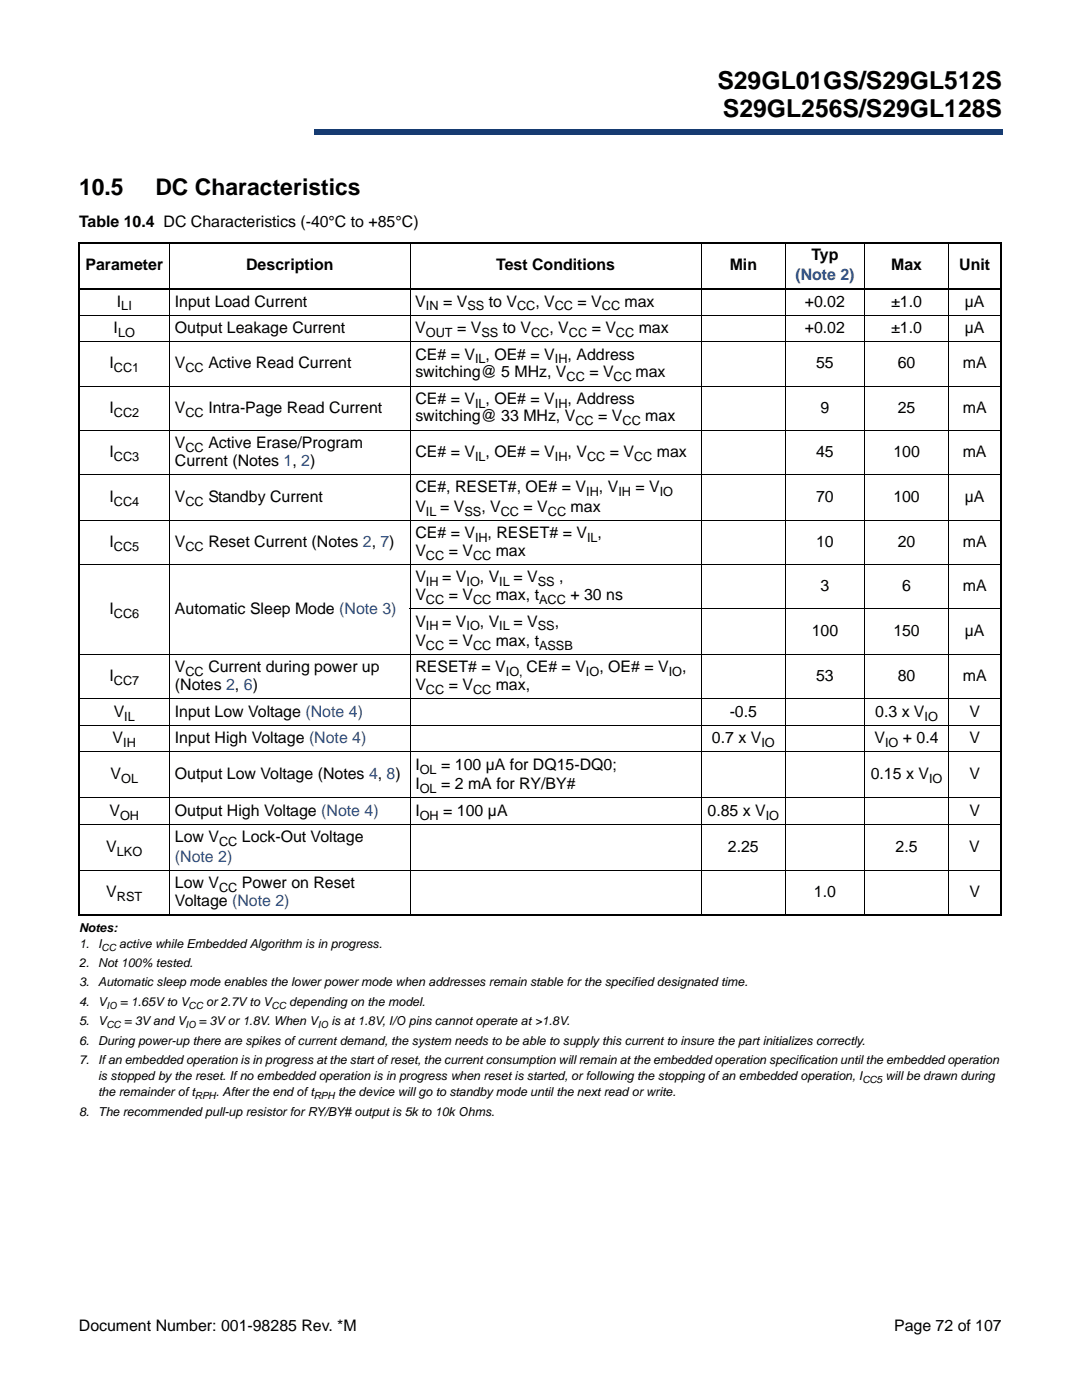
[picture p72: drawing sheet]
<svg xmlns="http://www.w3.org/2000/svg" width="216mm" height="279mm" viewBox="0 0 216 279" stroke-linecap="round" stroke-linejoin="round" font-family="sans-serif">
<defs><g id="words">
<g font-size="4.9">
<text x="143.2" y="17.7">S29GL01GS/S29GL512S</text>
<text x="144.3" y="23.3">S29GL256S/S29GL128S</text>
</g>
<g font-size="4.6">
<text x="15.8" y="38.8">10.5</text>
<text x="31" y="38.8">DC Characteristics</text>
</g>
<g font-size="3.2">
<text x="15.8" y="45.3">Table 10.4 DC Characteristics (-40°C to +85°C)</text>
<text x="17.1" y="53.9">Parameter</text>
<text x="49.1" y="53.9">Description</text>
<text x="99" y="53.9">Test Conditions</text>
<text x="145.6" y="53.9">Min</text>
<text x="161.9" y="52">Typ</text>
<text x="177.8" y="53.9">Max</text>
<text x="191.4" y="53.9">Unit</text>
<text x="23.3" y="61.2">I</text>
<text x="34.9" y="61.2">Input Load Current</text>
<text x="82.9" y="61.2">V</text>
<text x="88.4" y="61.2">= V</text>
<text x="97.5" y="61.2">to V</text>
<text x="106.8" y="61.2">, V</text>
<text x="115.3" y="61.2">= V</text>
<text x="124.6" y="61.2">max</text>
<text x="160.6" y="61.2">+0.02</text>
<text x="177.8" y="61.2">±1.0</text>
<text x="192.5" y="61.2">µA</text>
<text x="22.7" y="66.5">I</text>
<text x="34.9" y="66.5">Output Leakage Current</text>
<text x="82.9" y="66.5">V</text>
<text x="82.9" y="71.8">CE# = V , OE# = V</text>
<text x="91.2" y="66.5">= V</text>
<text x="100.3" y="66.5">to V</text>
<text x="109.6" y="66.5">, V</text>
<text x="113.3" y="71.8">, Address</text>
<text x="118.1" y="66.5">= V</text>
<text x="127.4" y="66.5">max</text>
<text x="160.6" y="66.5">+0.02</text>
<text x="177.8" y="66.5">±1.0</text>
<text x="192.5" y="66.5">µA</text>
<text x="21.8" y="73.5">I</text>
<text x="34.9" y="73.5">V</text>
<text x="41.6" y="73.5">Active Read Current</text>
<text x="82.9" y="75.3">switching@ 5 MHz, V</text>
<text x="117.6" y="75.3">= V</text>
<text x="126.8" y="75.3">max</text>
<text x="162.9" y="73.5">55</text>
<text x="179.1" y="73.5">60</text>
<text x="192.1" y="73.5">mA</text>
<text x="21.8" y="82.3">I</text>
<text x="34.9" y="82.3">V</text>
<text x="41.6" y="82.3">Intra-Page Read Current</text>
<text x="82.9" y="80.6">CE# = V , OE# = V</text>
<text x="113.3" y="80.6">, Address</text>
<text x="163.7" y="82.3">9</text>
<text x="179.1" y="82.3">25</text>
<text x="192.1" y="82.3">mA</text>
<text x="34.9" y="89.4">V</text>
<text x="41.6" y="89.4">Active Erase/Program</text>
<text x="82.9" y="84.1">switching@ 33 MHz, V</text>
<text x="119.4" y="84.1">= V</text>
<text x="128.8" y="84.1">max</text>
<text x="21.8" y="91.2">I</text>
<text x="34.9" y="92.9">Current (Notes 1, 2)</text>
<text x="82.9" y="91.2">CE# = V , OE# = V</text>
<text x="113.3" y="91.2">, V</text>
<text x="121.7" y="91.2">= V</text>
<text x="131.1" y="91.2">max</text>
<text x="162.9" y="91.2">45</text>
<text x="178.3" y="91.2">100</text>
<text x="192.1" y="91.2">mA</text>
<text x="21.8" y="100.2">I</text>
<text x="34.9" y="100.2">V</text>
<text x="41.6" y="100.2">Standby Current</text>
<text x="82.9" y="98.2">CE#, RESET#, OE# = V</text>
<text x="119.5" y="98.2">, V</text>
<text x="126.8" y="98.2">= V</text>
<text x="162.9" y="100.2">70</text>
<text x="178.3" y="100.2">100</text>
<text x="192.5" y="100.2">µA</text>
<text x="82.9" y="107.4">CE# = V</text>
<text x="82.9" y="102.1">V</text>
<text x="87.8" y="102.1">= V</text>
<text x="96.1" y="102.1">, V</text>
<text x="97.3" y="107.4">, RESET# = V ,</text>
<text x="104.5" y="102.1">= V</text>
<text x="113.9" y="102.1">max</text>
<text x="21.8" y="109.2">I</text>
<text x="34.9" y="109.2">V</text>
<text x="41.6" y="109.2">Reset Current (Notes 2, 7)</text>
<text x="82.9" y="110.9">V</text>
<text x="89.5" y="110.9">= V</text>
<text x="98.9" y="110.9">max</text>
<text x="162.9" y="109.2">10</text>
<text x="179.1" y="109.2">20</text>
<text x="192.1" y="109.2">mA</text>
<text x="82.9" y="119.7">V</text>
<text x="82.9" y="116.2">V</text>
<text x="88.2" y="116.2">= V</text>
<text x="89.5" y="119.7">= V</text>
<text x="95.8" y="116.2">, V</text>
<text x="98.9" y="119.7">max, t</text>
<text x="102.4" y="116.2">= V</text>
<text x="111.6" y="116.2">,</text>
<text x="113.8" y="119.7">+ 30 ns</text>
<text x="163.7" y="118">3</text>
<text x="180" y="118">6</text>
<text x="192.1" y="118">mA</text>
<text x="21.8" y="122.6">I</text>
<text x="34.9" y="122.6">Automatic Sleep Mode (Note 3)</text>
<text x="82.9" y="125">V</text>
<text x="88.2" y="125">= V</text>
<text x="95.8" y="125">, V</text>
<text x="102.4" y="125">= V</text>
<text x="110.7" y="125">,</text>
<text x="82.9" y="128.9">V</text>
<text x="89.5" y="128.9">= V</text>
<text x="98.9" y="128.9">max, t</text>
<text x="162" y="127">100</text>
<text x="178.3" y="127">150</text>
<text x="192.5" y="127">µA</text>
<text x="21.8" y="136">I</text>
<text x="34.9" y="134.2">V</text>
<text x="34.9" y="137.7">(Notes 2, 6)</text>
<text x="41.6" y="134.2">Current during power up</text>
<text x="82.9" y="134.2">RESET# = V</text>
<text x="82.9" y="137.7">V</text>
<text x="89.5" y="137.7">= V</text>
<text x="98.9" y="137.7">max,</text>
<text x="105" y="134.2">CE# = V</text>
<text x="119.6" y="134.2">, OE# = V</text>
<text x="136.1" y="134.2">,</text>
<text x="162.9" y="136">53</text>
<text x="179.1" y="136">80</text>
<text x="192.1" y="136">mA</text>
<text x="22.7" y="143">V</text>
<text x="34.9" y="143">Input Low Voltage (Note 4)</text>
<text x="145.6" y="143">-0.5</text>
<text x="174.6" y="143">0.3 x V</text>
<text x="193.4" y="143">V</text>
<text x="22.5" y="148.3">V</text>
<text x="34.9" y="148.3">Input High Voltage (Note 4)</text>
<text x="142" y="148.3">0.7 x V</text>
<text x="174.5" y="148.3">V</text>
<text x="180.2" y="148.3">+ 0.4</text>
<text x="193.4" y="148.3">V</text>
<text x="22.1" y="155.5">V</text>
<text x="34.9" y="155.5">Output Low Voltage (Notes 4, 8)</text>
<text x="82.9" y="153.6">I</text>
<text x="88" y="153.6">= 100 µA for DQ15-DQ0;</text>
<text x="173.7" y="155.5">0.15 x V</text>
<text x="193.4" y="155.5">V</text>
<text x="82.9" y="157.5">I</text>
<text x="88" y="157.5">= 2 mA for RY/BY#</text>
<text x="21.8" y="162.8">V</text>
<text x="34.9" y="162.8">Output High Voltage (Note 4)</text>
<text x="82.9" y="162.8">I</text>
<text x="88.4" y="162.8">= 100 µA</text>
<text x="141.2" y="162.8">0.85 x V</text>
<text x="193.4" y="162.8">V</text>
<text x="21.2" y="170">V</text>
<text x="34.9" y="168.1">Low V</text>
<text x="48.3" y="168.1">Lock-Out Voltage</text>
<text x="145.2" y="170">2.25</text>
<text x="178.7" y="170">2.5</text>
<text x="193.4" y="170">V</text>
<text x="21.2" y="179">V</text>
<text x="34.9" y="177.2">Low V</text>
<text x="48.3" y="177.2">Power on Reset</text>
<text x="162.4" y="179">1.0</text>
<text x="193.4" y="179">V</text>
<text x="34.9" y="180.8">Voltage (Note 2)</text>
<text x="15.7" y="265.6">Document Number: 001-98285 Rev. *M</text>
<text x="178.4" y="265.6">Page 72 of 107</text>
</g>
<g font-size="3.2" fill="#1f52a1">
<text x="158.7" y="55.9">(Note 2)</text>
<text x="34.9" y="171.9">(Note 2)</text>
</g>
<g font-size="2.5">
<text x="24.2" y="62">LI</text>
<text x="85" y="62">IN</text>
<text x="93.3" y="62">SS</text>
<text x="103.2" y="62">CC</text>
<text x="110.7" y="62">CC</text>
<text x="120.1" y="62">CC</text>
<text x="23.6" y="67.2">LO</text>
<text x="85" y="67.2">OUT</text>
<text x="96.1" y="67.2">SS</text>
<text x="106" y="67.2">CC</text>
<text x="113.5" y="67.2">CC</text>
<text x="122.9" y="67.2">CC</text>
<text x="22.7" y="74.3">CC1</text>
<text x="37" y="74.3">CC</text>
<text x="94.8" y="72.5">IL</text>
<text x="110.7" y="72.5">IH</text>
<text x="113.1" y="76.1">CC</text>
<text x="122.4" y="76.1">CC</text>
<text x="22.7" y="83.1">CC2</text>
<text x="37" y="83.1">CC</text>
<text x="94.8" y="81.4">IL</text>
<text x="110.7" y="81.4">IH</text>
<text x="114.8" y="84.9">CC</text>
<text x="124.2" y="84.9">CC</text>
<text x="22.7" y="91.9">CC3</text>
<text x="37" y="90.2">CC</text>
<text x="94.8" y="91.9">IL</text>
<text x="110.7" y="91.9">IH</text>
<text x="117.1" y="91.9">CC</text>
<text x="126.5" y="91.9">CC</text>
<text x="22.7" y="100.9">CC4</text>
<text x="37" y="100.9">CC</text>
<text x="117" y="99">IH</text>
<text x="123.4" y="99">IH</text>
<text x="131.7" y="99">IO</text>
<text x="85" y="102.9">IL</text>
<text x="92.7" y="102.9">SS</text>
<text x="99.9" y="102.9">CC</text>
<text x="109.3" y="102.9">CC</text>
<text x="22.7" y="109.9">CC5</text>
<text x="37" y="109.9">CC</text>
<text x="85" y="111.7">CC</text>
<text x="94.4" y="111.7">CC</text>
<text x="94.8" y="108.2">IH</text>
<text x="117.1" y="108.2">IL</text>
<text x="85" y="117">IH</text>
<text x="93.1" y="117">IO</text>
<text x="99.6" y="117">IL</text>
<text x="107.3" y="117">SS</text>
<text x="22.7" y="123.3">CC6</text>
<text x="85" y="120.5">CC</text>
<text x="85" y="125.8">IH</text>
<text x="93.1" y="125.8">IO</text>
<text x="94.4" y="120.5">CC</text>
<text x="99.6" y="125.8">IL</text>
<text x="107.3" y="125.8">SS</text>
<text x="107.6" y="120.5">ACC</text>
<text x="85" y="129.7">CC</text>
<text x="94.4" y="129.7">CC</text>
<text x="107.6" y="129.7">ASSB</text>
<text x="22.7" y="136.8">CC7</text>
<text x="37" y="135">CC</text>
<text x="100.9" y="135">IO,</text>
<text x="116.9" y="135">IO</text>
<text x="133.4" y="135">IO</text>
<text x="24.8" y="143.8">IL</text>
<text x="85" y="138.5">CC</text>
<text x="94.4" y="138.5">CC</text>
<text x="184.5" y="143.8">IO</text>
<text x="24.6" y="149.1">IH</text>
<text x="151.9" y="149.1">IO</text>
<text x="176.6" y="149.1">IO</text>
<text x="83.8" y="154.4">OL</text>
<text x="24.2" y="156.3">OL</text>
<text x="83.8" y="158.3">OL</text>
<text x="185.4" y="156.3">IO</text>
<text x="24" y="163.6">OH</text>
<text x="83.8" y="163.6">OH</text>
<text x="152.8" y="163.6">IO</text>
<text x="23.3" y="170.8">LKO</text>
<text x="43.7" y="168.9">CC</text>
<text x="23.3" y="179.8">RST</text>
<text x="43.7" y="178">CC</text>
<text x="15.8" y="185.9">Notes:</text>
<text x="15.8" y="189.1">1.</text>
<text x="19.6" y="189.1">I</text>
<text x="23.8" y="189.1">active while Embedded Algorithm is in progress.</text>
<text x="15.8" y="193">2.</text>
<text x="15.8" y="196.9">3.</text>
<text x="19.6" y="196.9">Automatic sleep mode enables the lower power mode when addresses remain stable for the specified designated time.</text>
<text x="19.6" y="193">Not 100% tested.</text>
<text x="15.8" y="200.8">4.</text>
<text x="19.6" y="200.8">V</text>
<text x="24" y="200.8">= 1.65V to V</text>
<text x="41.2" y="200.8">or 2.7V to V</text>
<text x="57.7" y="200.8">depending on the model.</text>
<text x="15.8" y="208.5">6.</text>
<text x="15.8" y="204.6">5.</text>
<text x="19.6" y="208.5">During power-up there are spikes of current demand, the system needs to be able to supply this current to insure the part initializes correctly.</text>
<text x="19.6" y="204.6">V</text>
<text x="24.8" y="204.6">= 3V and V</text>
<text x="39.7" y="204.6">= 3V or 1.8V. When V</text>
<text x="66.1" y="204.6">is at 1.8V, I/O pins cannot operate at &gt;1.8V.</text>
<text x="15.8" y="212.4">7.</text>
<text x="19.6" y="212.4">If an embedded operation is in progress at the start of reset, the current consumption will remain at the embedded operation specification until the embedded operation</text>
<text x="19.6" y="215.6">is stopped by the reset. If no embedded operation is in progress when reset is started, or following the stopping of an embedded operation, I</text>
<text x="176.7" y="215.6">will be drawn during</text>
<text x="19.6" y="218.8">the remainder of t</text>
<text x="43.1" y="218.8">. After the end of t</text>
<text x="67.5" y="218.8">the device will go to standby mode until the next read or write.</text>
<text x="15.8" y="222.6">8.</text>
<text x="19.6" y="222.6">The recommended pull-up resistor for RY/BY# output is 5k to 10k Ohms.</text>
</g>
<g font-size="2">
<text x="20.3" y="189.7">CC</text>
<text x="21.2" y="201.4">IO</text>
<text x="37.6" y="201.4">CC</text>
<text x="54.2" y="201.4">CC</text>
<text x="21.2" y="205.3">CC</text>
<text x="37" y="205.3">IO</text>
<text x="63.4" y="205.3">IO</text>
<text x="38.9" y="219.4">RPH</text>
<text x="62.6" y="219.4">RPH</text>
<text x="172.1" y="216.2">CC5</text>
</g>
</g></defs>
<path d="M62.8 25.9h137.3v.9h-137.3z" fill="#163b71"/>
<path d="M62.7 26.8h137.3M62.8 25.9h137.2" fill="none" stroke="#163b71" stroke-width=".2"/>
<path d="M62.7 25.8h.2v1h-.2z" fill="#163b71"/>
<path d="M16.7 16.8h36.1v11.2h-36.1z" fill="#fff"/>
<path d="M15.6 48.5h184.3M15.6 57.6h184.3M15.8 48.6v133.8M199.7 48.6v133.8M15.6 182.5h184.3" fill="none" stroke="#000" stroke-width=".36"/>
<g fill="none" stroke="#000" stroke-width=".2">
<path d="M33.8 48.3v134.4M81.8 48.3v134.4M139.9 48.3v134.4M156.7 48.3v134.4M172.5 48.3v134.4M189.3 48.3v134.4M15.6 62.9h184.3M15.6 68.2h184.3M15.6 77h184.3M15.6 85.9h184.3M15.6 94.7h184.3M15.6 103.9h184.3"/>
<path d="M15.6 112.7h184.3M15.6 130.7h184.3M15.6 139.5h184.3M81.7 121.5h118.2M15.6 144.8h184.3M15.6 150.1h184.3M15.6 159.2h184.3M15.6 164.5h184.3M15.6 173.7h184.3"/>
</g>
<use href="#words"/>
</svg>
